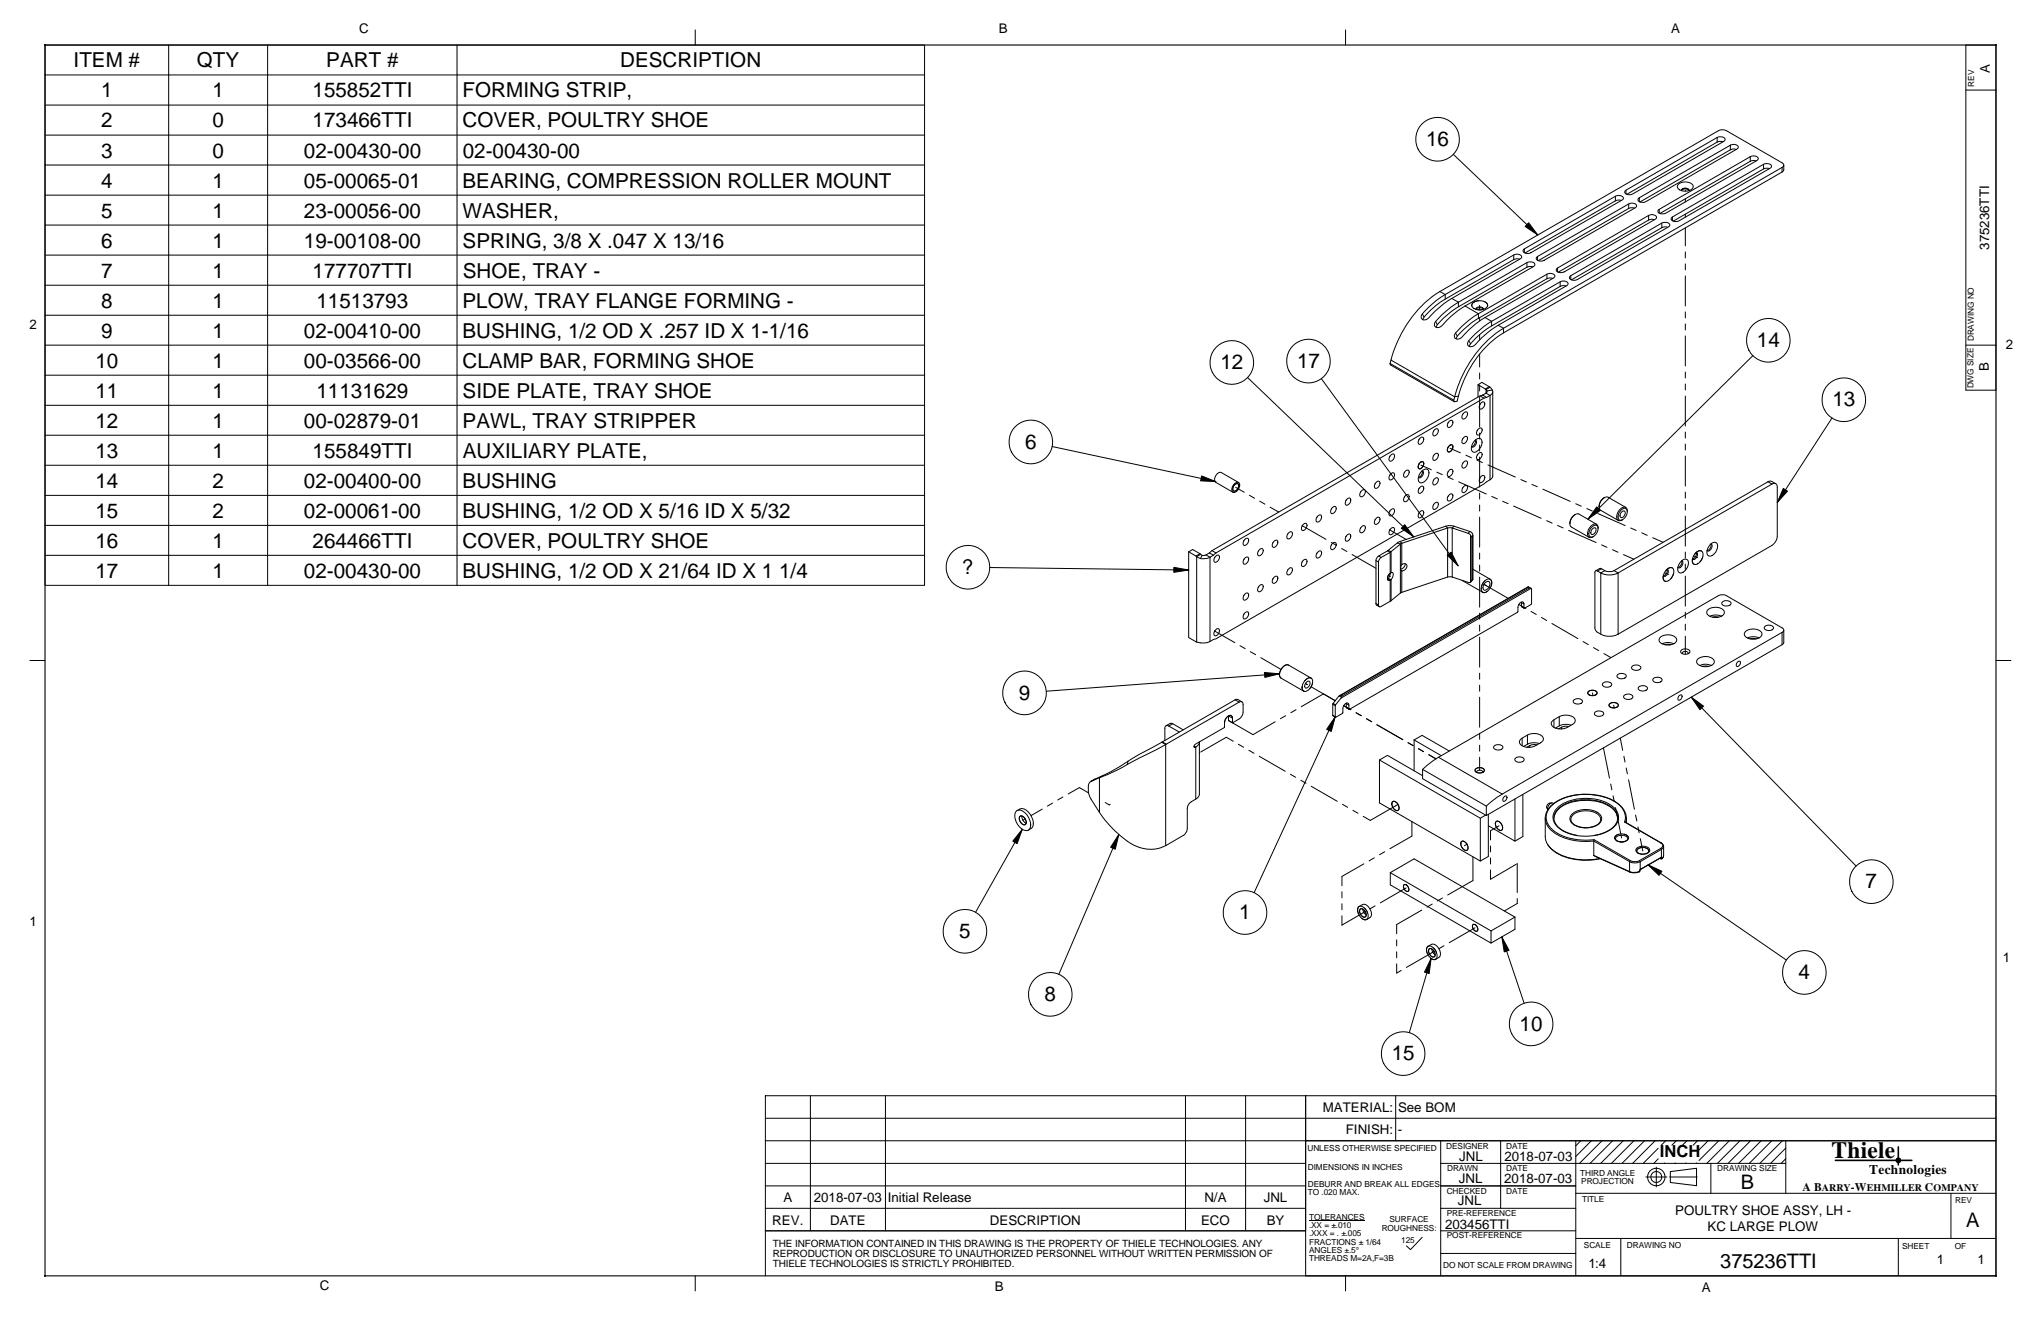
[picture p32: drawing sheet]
<svg xmlns="http://www.w3.org/2000/svg" width="432mm" height="279mm" viewBox="0 0 432 279" stroke-linecap="round" stroke-linejoin="round" font-family="sans-serif">
<defs><g id="words">
<text font-size="4.9" x="387.5" y="244.9">Thiele</text>
<g font-size="4.4">
<text x="15.6" y="14.3">ITEM #</text>
<text x="41.7" y="14.3">QTY</text>
<text x="69" y="14.3">PART #</text>
<text x="131.2" y="14.3">DESCRIPTION</text>
<text x="21.4" y="20.6">1</text>
<text x="44.9" y="20.6">1</text>
<text x="66.1" y="20.6">155852TTI</text>
<text x="97.9" y="20.6">FORMING STRIP,</text>
<text x="21.4" y="27">2</text>
<text x="44.9" y="27">0</text>
<text x="66.1" y="27">173466TTI</text>
<text x="97.9" y="27">COVER, POULTRY SHOE</text>
<text x="21.4" y="33.3">3</text>
<text x="44.9" y="33.3">0</text>
<text x="64.3" y="33.3">02-00430-00</text>
<text x="97.9" y="33.3">02-00430-00</text>
<text x="301.7" y="30.9">16</text>
<text x="21.4" y="39.7">4</text>
<text x="44.9" y="39.7">1</text>
<text x="64.3" y="39.7">05-00065-01</text>
<text x="97.9" y="39.7">BEARING, COMPRESSION ROLLER MOUNT</text>
<text x="21.4" y="46">5</text>
<text x="44.9" y="46">1</text>
<text x="64.3" y="46">23-00056-00</text>
<text x="97.9" y="46">WASHER,</text>
<text x="21.4" y="52.4">6</text>
<text x="44.9" y="52.4">1</text>
<text x="64.3" y="52.4">19-00108-00</text>
<text x="97.9" y="52.4">SPRING, 3/8 X .047 X 13/16</text>
<text x="21.4" y="58.7">7</text>
<text x="44.9" y="58.7">1</text>
<text x="66.1" y="58.7">177707TTI</text>
<text x="97.9" y="58.7">SHOE, TRAY -</text>
<text x="21.4" y="65.1">8</text>
<text x="44.9" y="65.1">1</text>
<text x="66.9" y="65.1">11513793</text>
<text x="97.9" y="65.1">PLOW, TRAY FLANGE FORMING -</text>
<text x="21.4" y="71.4">9</text>
<text x="44.9" y="71.4">1</text>
<text x="64.3" y="71.4">02-00410-00</text>
<text x="97.9" y="71.4">BUSHING, 1/2 OD X .257 ID X 1-1/16</text>
<text x="20.2" y="77.8">10</text>
<text x="44.9" y="77.8">1</text>
<text x="64.3" y="77.8">00-03566-00</text>
<text x="97.9" y="77.8">CLAMP BAR, FORMING SHOE</text>
<text x="274.4" y="77.8">17</text>
<text x="371.7" y="73.4">14</text>
<text x="258.2" y="78.1">12</text>
<text x="20.2" y="84.1">11</text>
<text x="44.9" y="84.1">1</text>
<text x="66.9" y="84.1">11131629</text>
<text x="97.9" y="84.1">SIDE PLATE, TRAY SHOE</text>
<text x="387.7" y="86">13</text>
<text x="20.2" y="90.5">12</text>
<text x="44.9" y="90.5">1</text>
<text x="64.3" y="90.5">00-02879-01</text>
<text x="97.9" y="90.5">PAWL, TRAY STRIPPER</text>
<text x="216.9" y="94.9">6</text>
<text x="20.2" y="96.8">13</text>
<text x="44.9" y="96.8">1</text>
<text x="66.1" y="96.8">155849TTI</text>
<text x="97.9" y="96.8">AUXILIARY PLATE,</text>
<text x="20.2" y="103.2">14</text>
<text x="44.9" y="103.2">2</text>
<text x="64.3" y="103.2">02-00400-00</text>
<text x="97.9" y="103.2">BUSHING</text>
<text x="20.2" y="109.5">15</text>
<text x="44.9" y="109.5">2</text>
<text x="64.3" y="109.5">02-00061-00</text>
<text x="97.9" y="109.5">BUSHING, 1/2 OD X 5/16 ID X 5/32</text>
<text x="20.2" y="115.9">16</text>
<text x="44.9" y="115.9">1</text>
<text x="66.1" y="115.9">264466TTI</text>
<text x="97.9" y="115.9">COVER, POULTRY SHOE</text>
<text x="20.2" y="122.2">17</text>
<text x="44.9" y="122.2">1</text>
<text x="64.3" y="122.2">02-00430-00</text>
<text x="97.9" y="122.2">BUSHING, 1/2 OD X 21/64 ID X 1 1/4</text>
<text x="203.6" y="121.4">?</text>
<text x="215.5" y="148">9</text>
<text x="394.7" y="187.9">7</text>
<text x="262.2" y="194.4">1</text>
<text x="202.9" y="198.4">5</text>
<text x="380.5" y="207.1">4</text>
<text x="221" y="211.7">8</text>
<text x="321.5" y="218">10</text>
<text x="294.4" y="224.3">15</text>
</g>
<g font-size="4.2">
<text x="368.3" y="251.6">B</text>
<text x="415.9" y="259.5">A</text>
<text x="363.9" y="268.2">375236TTI</text>
</g>
<text font-size="3.5" x="351.2" y="244.8">INCH</text>
<g font-size="2.8">
<text x="76" y="6.9">C</text>
<text x="211.3" y="7">B</text>
<text x="353.6" y="6.9">A</text>
<text x="420.9" y="15.4" transform="rotate(-90 420.9 15.4)">A</text>
<text x="420.8" y="52.9" transform="rotate(-90 420.8 52.9)">375236TTI</text>
<text x="6.2" y="69.5">2</text>
<text x="424.4" y="73.8">2</text>
<text x="420.7" y="78.5" transform="rotate(-90 420.7 78.5)">B</text>
<text x="6.2" y="195.9">1</text>
<text x="423.8" y="203.6">1</text>
<text x="279.9" y="235.2">MATERIAL: See BOM</text>
<text x="284.7" y="239.9">FINISH: -</text>
<text x="308.7" y="245.6">JNL</text>
<text x="318.3" y="245.5">2018-07-03</text>
<text x="308.6" y="250.3">JNL</text>
<text x="318.2" y="250.3">2018-07-03</text>
<text x="395.5" y="248.3">Technologies</text>
<text x="165.7" y="254.2">A</text>
<text x="172.2" y="254.2">2018-07-03 Initial Release</text>
<text x="254.8" y="254.2">N/A</text>
<text x="267.4" y="254.2">JNL</text>
<text x="308.4" y="255">JNL</text>
<text x="354.4" y="257">POULTRY SHOE ASSY, LH -</text>
<text x="163.4" y="259">REV.</text>
<text x="175.6" y="259">DATE</text>
<text x="209.4" y="259">DESCRIPTION</text>
<text x="254.1" y="259">ECO</text>
<text x="268" y="259">BY</text>
<text x="305.7" y="259.9">203456TTI</text>
<text x="361.3" y="260.4">KC LARGE PLOW</text>
<text x="336" y="268.1">1:4</text>
<text x="409.8" y="267.4">1</text>
<text x="418.3" y="267.4">1</text>
<text x="67.7" y="272.9">C</text>
<text x="210.5" y="273">B</text>
<text x="360" y="273.3">A</text>
</g>
<g font-size="2.5">
<text x="381.3" y="251.9">A B</text>
<text x="391.6" y="251.9">-W</text>
<text x="407.2" y="251.9">C</text>
</g>
<g font-size="2.1">
<text x="385.5" y="251.9">ARRY</text>
<text x="395" y="251.9">EHMILLER</text>
<text x="409.1" y="251.9">OMPANY</text>
<text x="163.5" y="263.8">THE INFORMATION CONTAINED IN THIS DRAWING IS THE PROPERTY OF THIELE TECHNOLOGIES. ANY</text>
<text x="163.5" y="265.9">REPRODUCTION OR DISCLOSURE TO UNAUTHORIZED PERSONNEL WITHOUT WRITTEN PERMISSION OF</text>
<text x="163.5" y="268">THIELE TECHNOLOGIES IS STRICTLY PROHIBITED.</text>
</g>
<g font-size="1.8">
<text x="417.6" y="18.3" transform="rotate(-90 417.6 18.3)">REV</text>
<text x="417.6" y="72.2" transform="rotate(-90 417.6 72.2)">DRAWING NO</text>
<text x="417.5" y="82.2" transform="rotate(-90 417.5 82.2)">DWG SIZE</text>
<text x="276.6" y="243.4">UNLESS OTHERWISE SPECIFIED</text>
<text x="306" y="243">DESIGNER</text>
<text x="318.6" y="243">DATE</text>
<text x="276.7" y="247.5">DIMENSIONS IN INCHES</text>
<text x="276.7" y="251">DEBURR AND BREAK ALL EDGES</text>
<text x="306.2" y="247.6">DRAWN</text>
<text x="318.6" y="247.8">DATE</text>
<text x="334.3" y="248.7">THIRD ANGLE</text>
<text x="334.5" y="250.4">PROJECTION</text>
<text x="363.3" y="247.7">DRAWING SIZE</text>
<text x="276.7" y="252.8">TO .020 MAX.</text>
<text x="276.9" y="258">TOLERANCES</text>
<text x="306.1" y="252.5">CHECKED</text>
<text x="306.1" y="257.3">PRE-REFERENCE</text>
<text x="318.6" y="252.5">DATE</text>
<text x="334.7" y="254.2">TITLE</text>
<text x="413.6" y="254.4">REV</text>
<text x="276.9" y="263.3">FRACTIONS ± 1/64</text>
<text x="276.9" y="259.8">.XX = ±.010</text>
<text x="276.9" y="261.5">.XXX = . ±.005</text>
<text x="292.3" y="260.3">ROUGHNESS:</text>
<text x="294" y="258.5">SURFACE</text>
<text x="296.4" y="262.9">125</text>
<text x="306.1" y="261.9">POST-REFERENCE</text>
<text x="335.1" y="263.9">SCALE</text>
<text x="344.2" y="264">DRAWING NO</text>
<text x="276.9" y="265">ANGLES ±.5°</text>
<text x="276.9" y="266.8">THREADS M=2A,F=3B</text>
<text x="305.3" y="268.3">DO NOT SCALE FROM DRAWING</text>
<text x="402.4" y="264.2">SHEET</text>
<text x="413.5" y="264.2">OF</text>
</g>
</g></defs>
<g fill="none" stroke="#000" stroke-width=".21">
<path d="M9.5 9.5h.1M9.5 9.5l.1 .1M9.5 9.5v.1M9.5 9.5h186.1v114.3h-186.1zM9.5 15.9h186.1M9.6 9.5l-.2 .1M35.7 9.5v114.3M56.6 9.5v114.3M96.7 9.5v114.3M147.1 6.3v3.2M284.7 6.3v3.2M415.9 19h6.4"/>
<path d="M422.2 9.5l.2 .1M422.3 9.5v73h-6.4v-73h6.5M422.3 9.5l-.1 .1M9.5 22.2h186.1M9.5 28.6h186.1M9.5 34.9h186.1M307.5 32.6l17.8 17.1M355.2 38.9a2.24 2.24 0 0 1 3 .4 1.36 1.36 0 0 1-1.8 1.1l-1.1-.2a.71 .71 0 0 1-.4-.6 .71 .71 0 0 1 .3-.7zM363.3 29.1v1M363.3 30.1l-19.1 11M364.5 30l-.7-.1-.5 .2M366.1 30.7v1"/>
<path d="M366.1 31.7l-19.1 11M367.3 31.6l-.7-.1-.5 .2M370.3 33.1v1M370.3 34.1l-19.1 11M371.5 34h-.7l-.5 .1M373.1 34.8v.9M373.1 35.7l-19.1 11.1M374.4 35.7l-.7-.1-.6 .1M377 35.4a.51 .51 0 0 0 .4-.5 .51 .51 0 0 0-.4-.5l-11.7-6.8-.9-.2-.7 .2-59.1 34.1M377 35.4v1M377 35.4l-58.9 34M377 36.4l-58.9 34"/>
<path d="M377.4 34.9v1.1l-.4 .4M9.5 41.3h186.1M9.5 47.6h186.1M9.5 54h186.1M320.3 53.9v1M320.3 54.9l-14.5 8.4M321.5 54.8l-.7-.1-.5 .2M322.3 52.8l19.5-11.3a1.09 1.09 0 0 1 1.7 .5l-.3 .3-19.3 11.1a1.08 1.08 0 0 1-1.7-.4zM322.5 52.6v.8M323 55.5v1M323 56.5l-14.5 8.4M324.3 56.5l-.7-.1-.6 .1"/>
<path d="M325.1 54.4l19.5-11.3a1.08 1.08 0 0 1 1.6 .5l-.2 .3-19.3 11.2a1.08 1.08 0 0 1-1.7-.5zM325.3 54.3v.8M327.3 58v.9M327.3 58.9l-14.5 8.4M328.5 58.9l-.7-.1-.5 .1M329.3 56.8l19.5-11.2a1.08 1.08 0 0 1 1.7 .5l-.3 .3-19.3 11.1a1.09 1.09 0 0 1-1.7-.5zM329.5 56.7v.8M330.1 59.6v1M332.1 58.5l19.5-11.3a1.09 1.09 0 0 1 1.7 .5l-.3 .3-19.3 11.1a1.08 1.08 0 0 1-1.7-.5zM332.3 58.3v.8M341.8 41.5v1M341.8 42.5l-19.2 11"/>
<path d="M343 42.4l-.7-.1-.5 .2M343.8 40.4l19.5-11.3a1.39 1.39 0 0 1 1.7 .3l-.3 .5-19.3 11.1a1.1 1.1 0 0 1-1.7-.5zM344 40.2v.8M344.6 44.1l-19.2 11M344.6 43.1v1M345.8 44l-.7-.1-.5 .2M346.6 42l19.5-11.3a1.08 1.08 0 0 1 1.6 .5l-.2 .3-19.3 11.2a1.39 1.39 0 0 1-1.7-.3zM346.8 41.8v.9M348.8 45.6v.9M348.8 46.5l-19.1 11.1M350 46.5l-.7-.1-.5 .1M350.8 44.4l19.5-11.3a1.1 1.1 0 0 1 1.7 .5l-.3 .4-19.3 11.1a1.39 1.39 0 0 1-1.6-.3z"/>
<path d="M351 44.3v.8M351.6 47.2v1M351.6 48.2l-19.1 11M352.8 48.1l-.7-.1-.5 .2M353.7 46l19.4-11.2a1.39 1.39 0 0 1 1.7 .2l-.3 .6-19.3 11.1a1.1 1.1 0 0 1-1.7-.5zM353.8 45.9v.8M355.7 40.3a1.05 1.05 0 0 1 1.6 0M355.8 40l-.1 .3a.9 .9 0 0 1 .8-.5 .9 .9 0 0 1 .9 .5 .92 .92 0 0 0-1.6-.3zM356.6 40.3v.1M356.6 42.1v.6M356.6 45.3v.6M356.6 48.2v3.8"/>
<path d="M356.6 53.3v1.2M356.6 55.8v1.3M356.6 58.4v6.3M9.5 73h186.1M9.5 60.3h186.1M9.5 66.7h186.1M9.5 79.4h186.1M263.9 79.9l35.2 33.7M294.1 76.9l.1 .3 13.4 7.7M294.1 76.9l13.5 7.7M294.3 76.2l-.2 .7M300.9 66.4l.4 .7-.2 .5"/>
<path d="M303.7 68l.4 .7-.2 .5M304.6 61.7a24.3 24.3 0 0 0-10.3 14.5l13.4 7.7a24.7 24.7 0 0 1 10.4-14.5M304.6 61.7l1.2 .6M305.8 62.3v1a17.3 17.3 0 0 0-4.5 3.8M305.8 62.3l14.5-8.4a1.08 1.08 0 0 1 1.6 .5l-.3 .3-14.5 8.4M305.8 62.3a16.4 16.4 0 0 0-5.1 4.6 .75 .75 0 0 0 .4 .8 .75 .75 0 0 0 .9-.2l.3-.3a20 20 0 0 1 4.8-4.1M307.1 63.1l1.4 .8M307.9 70.4l.4 .7-.2 .6M308.5 63.9v1a18.5 18.5 0 0 0-4.4 3.8M308.5 63.9l14.5-8.4a1.06 1.06 0 0 1 1.7 .5l-.3 .4-14.5 8.3M308.5 63.9a17.7 17.7 0 0 0-5 4.4v.5a.9 .9 0 0 0 .8 .5 .9 .9 0 0 0 .8-.5 19.1 19.1 0 0 1 4.8-4.1M309.9 64.7l2.9 1.7"/>
<path d="M310.7 72.1l.4 .6-.2 .6M311.7 64a2.3 2.3 0 0 1 3 .4 1.36 1.36 0 0 1-1.8 1.1l-1.1-.2a.7 .7 0 0 1-.4-.6 .7 .7 0 0 1 .3-.7zM312.2 65.4a.91 .91 0 0 1 .8-.5 .91 .91 0 0 1 .9 .5 1.08 1.08 0 0 0-1.6 0M312.4 65.4l1.2 .1M312.8 66.4v.9a17.7 17.7 0 0 0-4.5 3.8M312.8 66.4l14.5-8.4a1.08 1.08 0 0 1 1.7 .5l-.3 .3-14.5 8.4M312.8 66.4a16.2 16.2 0 0 0-5.1 4.6 .77 .77 0 0 0 .4 .7 .77 .77 0 0 0 .9-.2l.3-.2a20.1 20.1 0 0 1 4.9-4.1M312.9 63.6a1.19 1.19 0 0 0-1.5 1.1M313 64.6v1M313 67.2v.7M313 70.8v1.1M313 74.9v2.7"/>
<path d="M313 78.9v1.3M314.1 63.8l.6 .5v.5M314.2 67.2l1.4 .8M315.6 68v.9a17.3 17.3 0 0 0-4.5 3.8M315.6 68l14.5-8.4a1.08 1.08 0 0 1 1.6 .5l-.2 .3-14.5 8.4M315.6 68a18.6 18.6 0 0 0-5.1 4.4 .75 .75 0 0 0 .3 .9 .75 .75 0 0 0 1-.1l.3-.3a19.3 19.3 0 0 1 4.9-4.1M317 68.8l1.1 .6M318.1 70.4a22.5 22.5 0 0 0-9.6 13.4l-.8 .1-.1 .7M318.1 69.4v1M330.1 60.6l-14.5 8.3M331.3 60.5l-.7-.1-.5 .2M356.6 66v1.2"/>
<path d="M356.6 68.5v1.3M356.6 71.1v6.3M356.6 78.7v1.2M370.8 75.2l-34.9 34.6M415.9 73h6.4M9.5 85.7h186.1M9.5 92.1h186.1M9.5 98.4h186.1M222.6 94.4l34.6 7.5M279.5 80.1l29 39.6M294 96.5v.1M294.2 96.3l.6-.3a.92 .92 0 0 1 .1 1 .92 .92 0 0 1-.9 .5l-.1-.5z"/>
<path d="M297.1 99.9v.1M297.4 99.6l.3-.2 .3 .1a1.02 1.02 0 0 1-.9 1.4l-.2-.5zM300.2 92.9v.1M300.2 98.1v.1M300.4 92.7a.46 .46 0 0 1 .8 0 1.05 1.05 0 0 1-1 1.3l-.2-.5zM300.4 97.9a.46 .46 0 0 1 .8 0 1.05 1.05 0 0 1-1 1.2l-.2-.5zM300.4 97.9l.6-.3a.94 .94 0 0 1 0 1 .94 .94 0 0 1-.8 .5l-.2-.5zM300.6 98.4l2.2 1M300.8 99.7l.3-.3a.77 .77 0 0 1 1-.1 .77 .77 0 0 1 .2 1.1 2.02 2.02 0 0 1-1.8 1.7 1.39 1.39 0 0 1 0-2.1zM300.9 99.5a.88 .88 0 0 1 .1 1.1 .88 .88 0 0 1-.9 .4 1.21 1.21 0 0 0 .8-1.4M303.3 91.1v.1M303.3 96.3v.1"/>
<path d="M303.5 90.9l.3-.2a.52 .52 0 0 1 .5 .3 .52 .52 0 0 1-.1 .6l-.2 .2a.49 .49 0 0 1-.7 .4 .49 .49 0 0 1-.1-.8zM303.5 96.1l.3-.2a.52 .52 0 0 1 .5 .3 .52 .52 0 0 1-.1 .6l-.2 .2a.5 .5 0 0 1-.7 .4 .5 .5 0 0 1-.1-.8zM304 99.9l1.1 .5M306.4 89.4l-.1 .1M306.4 94.6h-.1M306.4 99.7l-.1 .1M306.6 89.2l.3-.3a.51 .51 0 0 1 .5 .3 .51 .51 0 0 1-.1 .6l-.2 .2a.5 .5 0 0 1-.7 .4 .5 .5 0 0 1-.1-.8zM306.6 99.5l.1-.1a.37 .37 0 0 1 .5-.1 .37 .37 0 0 1 .2 .4 .85 .85 0 0 1-1.1 .9v-.6zM306.6 94.3l.3-.2a.51 .51 0 0 1 .5 .3 .51 .51 0 0 1-.1 .6l-.2 .2a.5 .5 0 0 1-.7 .4 .5 .5 0 0 1-.1-.8zM306.6 94.3a.43 .43 0 0 1 .4-.2 .43 .43 0 0 1 .4 .2 1.01 1.01 0 0 1-1.1 1.2l-.1-.5zM306.8 94.8l2.2 1M308.5 83.8l-.2 1.1-.6 .1-.1-.4"/>
<path d="M309.5 98h-.1M309.5 87.6l-.1 .1M309.5 92.8l-.1 .1M309.6 87.4l.2-.2a.37 .37 0 0 1 .5-.1 .37 .37 0 0 1 .2 .4 .85 .85 0 0 1-1.1 1v-.7zM309.6 92.6l.2-.2a.41 .41 0 0 1 .6 0 .41 .41 0 0 1 .1 .5l-.3 .6a.49 .49 0 0 1-.7 .3 .49 .49 0 0 1-.1-.8zM309.6 97.7l.2-.1a.41 .41 0 0 1 .6 0 .41 .41 0 0 1 .1 .5l-.3 .5a.49 .49 0 0 1-.7 .4 .49 .49 0 0 1-.1-.8zM310.1 96.3l1.2 .5M312 93.2a.83 .83 0 0 1 1.1-.4 .83 .83 0 0 1 .4 1.1l-.1 .3a2.19 2.19 0 0 1-1.5 1.5 1.19 1.19 0 0 1-.3-1.9zM312.1 93.1a1.12 1.12 0 0 1-.8 1.4M312.1 93.1a.9 .9 0 0 1 .1 1 .9 .9 0 0 1-.9 .4M312.5 97.3l1.1 .5M312.6 91l-.1 .1"/>
<path d="M312.6 96.2l-.1 .1M312.7 81.4l.8-.5 1.6 .9M312.7 90.8l.2-.2a.41 .41 0 0 1 .6 0 .41 .41 0 0 1 0 .6l-.2 .5a.49 .49 0 0 1-.7 .3 .49 .49 0 0 1-.2-.8zM312.7 96l.2-.2a.41 .41 0 0 1 .6 0 .41 .41 0 0 1 0 .6l-.2 .4a.49 .49 0 0 1-.7 .4 .49 .49 0 0 1-.2-.8zM313 81.4v1.3M313 84v6.3M313 91.6v1.3M313 94.1v1.3M313 96.7v6.3M313.1 85.5v.1M313.3 85.3a.46 .46 0 0 1 .8-.1 1.05 1.05 0 0 1-1 1.3l-.2-.5zM313.7 83.6l-.6 .1"/>
<path d="M313.7 83.6l.8 .5M313.9 84.2l-56.6 32.7M313.9 84.2l-.8-.5-56.7 32.8M314.2 82.3l-1.5-.9v2.6M314.2 82.3l.2 .1M314.4 82.4v.8M314.4 82.4l.2 .3M314.4 83.2l-.7 .4M314.4 83.2l.8 .5M314.6 82.7v.2l-.2 .3M314.8 98.3l5.8 2.6M315.1 81.8l.1 .1"/>
<path d="M315.1 81.8l-.9 .5M315.2 81.9l-.8 .5M315.2 81.9l.5 .6M315.2 83.7v17.8M315.2 83.7l-1.3 .5M315.7 82.5a.83 .83 0 0 1-.5 1.2M315.7 82.5l-1.1 .2M315.8 82.8v18l-.6 .7M356.6 81.2v1.3M356.6 83.8v6.3M356.6 91.4v1.2M356.6 93.9v1.3"/>
<path d="M356.6 96.5v6.3M387.6 88.4l-11.6 17.9M9.5 104.8h186.1M9.5 111.1h186.1M9.5 117.5h186.1M251.5 116.7v18.2l1.7 .9M251.5 116.7l1.5 .9M251.5 116.7l.8-.5 1.6 .9M253 117.6l.2 .1M253.2 117.7l.8 .4M253.2 117.7v18.1M254 117.2l.3 .3"/>
<path d="M254 117.2l-.8 .5M254 117.2l-.1-.1-.9 .5M254.3 117.5l-.3 .6M255.1 117.4l-.8 .1M255.1 117.4l.9 .5M255.9 116.9l-.8 .5M255.9 116.9l.8 .5M256 117.9l-1 .3-1-.1M256 117.9v17.8M256.4 116.5l-.5 .4M256.4 116.5l.9 .4M257 117.9v.1"/>
<path d="M257.3 116.9l-1.3 1M257.3 117.6l.3-.2 .3 .1a1.02 1.02 0 0 1-.9 1.4l-.2-.5zM261.2 102.3a.62 .62 0 0 1 .8-.3 .62 .62 0 0 1 .3 .9 1.29 1.29 0 0 1-1.5 1.2l-.2-.7zM261.2 102.6l.6-.3a.98 .98 0 0 1 .1 1 .98 .98 0 0 1-.9 .6l-.2-.6zM261.4 103.1l1.8 1M262 102l-3.6-2.1a1.37 1.37 0 0 0-1.2 2.1l3.6 2.1M263.2 114.3l-.1 .1M263.2 118.3l-.1 .1M263.3 118.1l.4-.3a.52 .52 0 0 1 .5 .3 .52 .52 0 0 1-.1 .6l-.6 .6h-.3l-.2-.5zM263.3 114.1l.2-.2a.38 .38 0 0 1 .5 0 .38 .38 0 0 1 .2 .4 .86 .86 0 0 1-1.1 .9l-.1-.4zM264.3 104.8l1.1 .6M266.3 116.5l-.1 .1"/>
<path d="M266.4 116.3l.4-.3a.51 .51 0 0 1 .5 .4 .51 .51 0 0 1-.2 .5l-.1 .3a.5 .5 0 0 1-.7 .4 .5 .5 0 0 1-.2-.8zM266.5 106l1.1 .6M268.7 107.3l1.8 1M269.3 114.7v.1M269.5 114.5l.2-.2a.37 .37 0 0 1 .4 0 .37 .37 0 0 1 .2 .4 .85 .85 0 0 1-1.1 .9v-.6zM272.4 112.9v.1M272.6 112.7l.2-.1a.41 .41 0 0 1 .6 0 .41 .41 0 0 1 0 .5l-.2 .5a.49 .49 0 0 1-.7 .4 .49 .49 0 0 1-.2-.8zM275.5 111.2l5 2.9M275.5 118.8v.1M275.5 111.1v.2M275.7 118.6l.5-.3a.85 .85 0 0 1 .1 1 .85 .85 0 0 1-.9 .4l-.1-.4zM275.7 111l.5-.3a.85 .85 0 0 1 .1 1 .85 .85 0 0 1-.9 .4l-.1-.4z"/>
<path d="M278.6 117v.1M278.6 109.4v.1M278.8 109.2l.5-.3a.85 .85 0 0 1 .1 1 .85 .85 0 0 1-.9 .4l-.1-.4zM278.9 116.7l.3-.2 .3 .1a1.02 1.02 0 0 1-.9 1.4l-.2-.5zM281.6 114.7l1.1 .7M281.7 115.2l-.1 .1M281.7 107.6l-.1 .1M281.9 115l.1-.2a.38 .38 0 0 1 .5-.1 .38 .38 0 0 1 .2 .4l-.1 .6a.86 .86 0 0 1-.9 .5 .91 .91 0 0 1 .2-1.2zM281.9 107.4l.3-.3a.52 .52 0 0 1 .5 .4 .52 .52 0 0 1-.1 .5l-.2 .3a.5 .5 0 0 1-.7 .3 .5 .5 0 0 1-.1-.8zM283.8 116l1.1 .6M284.8 113.4l-.1 .1M284.8 105.8l-.1 .1"/>
<path d="M284.9 105.6l.2-.2a.37 .37 0 0 1 .5-.1 .37 .37 0 0 1 .2 .4l-.1 .6a.86 .86 0 0 1-.9 .5 .91 .91 0 0 1 .1-1.2zM284.9 113.2l.2-.1a.37 .37 0 0 1 .5-.1 .37 .37 0 0 1 .2 .4 .84 .84 0 0 1-1.1 .9l-.1-.4zM286 117.3l5.1 2.9M287.9 111.6l-.1 .1M287.9 104l-.1 .1M288 111.4a.46 .46 0 0 1 .8 0 1.05 1.05 0 0 1-.9 1.3l-.2-.5zM288 103.8l.2-.1a.41 .41 0 0 1 .6-.1 .41 .41 0 0 1 0 .6l-.2 .5a.5 .5 0 0 1-.7 .4 .5 .5 0 0 1-.2-.8zM291 102.2l-.1 .1M291 109.9h-.1M291.1 118.6v9M291.1 109.7a.46 .46 0 0 1 .8-.1l-.1 .7a.81 .81 0 0 1-.9 .6 .88 .88 0 0 1 .2-1.2zM291.1 102a.46 .46 0 0 1 .8 0 1.08 1.08 0 0 1-.9 1.3l-.2-.5z"/>
<path d="M291.5 117.7l.7 .2-.5 .6-.1 .4-.5-.3zM291.6 118.9v9.1M292.2 117.9l1.9-1.1v4.5M293.6 116.5l-1.9 1.1M293.7 116.4l.6 .3v4.4M293.7 116.4l-.1 .1M294 112.1l3.5 2M294 100.5h.1M294 108.1v.1M294 112.1h.1M294.2 107.9l.4-.3a.52 .52 0 0 1 .5 .4 .52 .52 0 0 1-.2 .5l-.1 .3a.5 .5 0 0 1-.7 .3 .5 .5 0 0 1-.2-.8zM294.2 100.3a.5 .5 0 0 1 .7-.2 1 1 0 0 1-.9 1.4 .88 .88 0 0 1 .2-1.2z"/>
<path d="M294.2 111.8l.6-.2a.92 .92 0 0 1 .1 .9 .92 .92 0 0 1-.9 .6l-.1-.5zM295.6 114.8l-1.9 1.6M295.6 114.8l.7 .3M295.6 114.8l.6-.3 .4 .4M296.3 115.1l-2.2 1.7-.5-.3M296.3 115.1v10.3M296.6 114.9l-.3 .2M296.6 119.4l-.1 .1a1.05 1.05 0 0 0 .1 1.3M296.6 114.9l9.7-3.2v10.3M296.6 119.4a.66 .66 0 0 1 1 .1 .66 .66 0 0 1-.3 1l-.7 .3M296.6 114.9v4.5M297.1 105.1v.1"/>
<path d="M297.3 119.2a1.11 1.11 0 0 1-.9 1.2M297.3 104.9l.6-.3a.85 .85 0 0 1 .1 1 .85 .85 0 0 1-1 .4l-.1-.4zM300.2 103.3v.1M300.2 108.5v.1M300.4 103.1a.46 .46 0 0 1 .8-.1 1.05 1.05 0 0 1-1 1.3l-.2-.5zM300.4 108.3a.46 .46 0 0 1 .8-.1 1.05 1.05 0 0 1-1 1.3l-.2-.5zM303.3 106.7v.1M303.3 101.5v.1M303.5 101.3l.3-.3a.52 .52 0 0 1 .5 .4 .52 .52 0 0 1-.1 .6l-.2 .2a.5 .5 0 0 1-.7 .4 .5 .5 0 0 1-.1-.8zM303.5 106.5l.3-.3a.52 .52 0 0 1 .5 .4 .52 .52 0 0 1-.1 .5l-.2 .3a.5 .5 0 0 1-.7 .4 .5 .5 0 0 1-.1-.8zM305.9 111.3l.4 .4h.9M305.9 111.3l-9.7 3.2"/>
<path d="M305.9 111.3l.8-.1 .9 .1M306.3 100.9l1.1 .5M306.4 104.9l-.1 .1M306.6 104.7l.1-.2a.37 .37 0 0 1 .5 0 .37 .37 0 0 1 .2 .4 .85 .85 0 0 1-1.1 .9v-.6zM307.2 111.7v10.3M307.2 111.7l3.4 1.1M307.6 111.3l-.4 .4M307.6 111.3l3.4 1.1M308.6 101.9l5.8 2.6M309.5 103.1l-.1 .1M309.6 102.9l.2-.1a.41 .41 0 0 1 .6 0 .41 .41 0 0 1 .1 .5l-.3 .5a.49 .49 0 0 1-.7 .4 .49 .49 0 0 1-.1-.8zM310.6 112.8l.5 .4"/>
<path d="M311 112.4l-.4 .4M311 112.4a.84 .84 0 0 1 .6 1M311.1 113.2v9.9M311.1 113.2l.3 .4M311.4 113.6v9.1l-.3 .4M311.6 113.4l-.2 .2M311.6 113.4v9.2l-.5 .5M311.6 113.2v9.4M313 104.3v1.3M313 106.8v1.3M313 109.4v6.3M313 117v1.3"/>
<path d="M313 119.5v1.3M313.1 101v.1M313.3 100.8l.4-.2a.52 .52 0 0 1 .5 .3 .52 .52 0 0 1-.2 .6l-.1 .2a.49 .49 0 0 1-.7 .4 .49 .49 0 0 1-.2-.8zM315.2 101.5l-1.3 .9-56.6 32.7-1.3 .6M315.6 105l1.2 .5M317.9 106l1.2 .5M320.2 107l5.9 2.6M321.8 101.4l1.1 .5M324.1 102.4l1.1 .6M326.4 103.5l5.8 2.5M327.2 110.1l1.2 .5M329.5 111.1l1.2 .6"/>
<path d="M331.9 112.2l5.8 2.5M332.1 110.8l.3 .7 3.8 2.1M332.1 110.8a1.94 1.94 0 0 1 2-2.1l3.7 2.2M333.2 108.8a2.17 2.17 0 0 0-1.1 2M333.4 106.6l1.1 .5M335.7 107.6l1.2 .5M336.6 111.6l.3-.2a.69 .69 0 0 1 .9-.3 .69 .69 0 0 1 .3 1 1.56 1.56 0 0 1-1.7 1.4l-.3-.6zM336.8 112l.6-.4a.85 .85 0 0 1 .2 .9 .85 .85 0 0 1-.8 .6l-.3-.4zM338 108.6l5.8 2.6M338.1 111.8a.73 .73 0 0 0-.3-.9 .73 .73 0 0 0-1 .2 1.94 1.94 0 0 0-.7 2.5l.5 .1 .5-.2M338.3 107.2l.3 .7 3.7 2.2M338.3 107.2v-.3a1.85 1.85 0 0 1 1.9-1.7l3.7 2.1"/>
<path d="M338.8 115.3l1.2 .5M339.4 105.3a2.17 2.17 0 0 0-1.1 1.9M341.1 116.3l1.2 .5M342.9 107.9l.7-.4a1 1 0 0 1 .4 1.7l-.5 .5a.69 .69 0 0 1-.9 .3 .69 .69 0 0 1-.3-1zM343 108.4l.6-.3a.83 .83 0 0 1 .1 .9 .83 .83 0 0 1-.8 .4l-.1-.5zM343.5 117.3l2.2 1M344.3 108.2a.8 .8 0 0 0-.6-1 .8 .8 0 0 0-.9 .5 1.66 1.66 0 0 0-.4 2.4l.9-.2M345 111.7l1.2 .5M347.3 112.7l1.2 .5M349.7 113.7l2.2 1M355.8 118.6a1.18 1.18 0 0 1-.8 1.4M355.8 118.6a.83 .83 0 0 1 1.2-.2 .83 .83 0 0 1 .1 1.2 1.82 1.82 0 0 1-1.8 1.5 1.67 1.67 0 0 1 .5-2.5z"/>
<path d="M355.8 118.6a.92 .92 0 0 1 .1 1 .92 .92 0 0 1-.9 .5M356.6 104.1v1.2M356.6 106.6v1.3M356.6 109.2v6.3M356.6 116.8v1.2M356.6 119.3v1.3M358 118.4a.75 .75 0 0 0 .6 1M358.3 117.6l.9 .3M358.9 116.8a1.13 1.13 0 0 1-.8 1.4M358.9 116.8a.83 .83 0 0 1 1.2-.2 .83 .83 0 0 1 .1 1.2 1.82 1.82 0 0 1-1.8 1.6 1.6 1.6 0 0 1 .2-2.3zM358.9 116.8a.9 .9 0 0 1 .1 1 .9 .9 0 0 1-.9 .5M360 116.6l-.6-.1-.9 .7"/>
<path d="M360.2 117.7l-.6 1.1M362 115.1a1.13 1.13 0 0 1-.9 1.3M362 115a.79 .79 0 0 1 .8-.3 .79 .79 0 0 1 .6 .6 2.03 2.03 0 0 1-1.9 2.3 1.6 1.6 0 0 1 .2-2.3zM362 115a.89 .89 0 0 1 0 1 .89 .89 0 0 1-.9 .5M374 101.9l-32.5 18.8M374 101.9l.9 .5M374 101.9l.7-.1 1 .5M374.9 102.4l-32.6 18.8-.8-.5M374.9 102.4a.68 .68 0 0 1 .8-.1 .68 .68 0 0 1 .3 .7v10.4l-.2 .9-.7 .9-32.8 18.9M6.3 139.7h3.2M209.4 120l42.1 .6M256 135.7a3.8 3.8 0 0 1-2.8 .1"/>
<path d="M257 133.5l4.2 2.4M257 133.5h.1M257.3 133.1l.3-.1h.3a1 1 0 0 1-.9 1.5l-.2-.6zM262.3 136.6l1.1 .6M263.2 125.9l-.1 .1M263.2 129.9l-.1 .1M263.3 125.7l.4-.3a.52 .52 0 0 1 .5 .4 .52 .52 0 0 1-.1 .5 .86 .86 0 0 1-.9 .6 .91 .91 0 0 1 .1-1.2zM263.3 129.7l.2-.2a.38 .38 0 0 1 .5-.1 .38 .38 0 0 1 .2 .4 .86 .86 0 0 1-1.1 1l-.1-.4zM264.5 137.8l1.1 .7M266.3 124.1l-.1 .1M266.4 123.9l.2-.2a.37 .37 0 0 1 .5 0 .37 .37 0 0 1 .2 .4 .85 .85 0 0 1-1.2 .9v-.6zM266.7 139.1l4.3 2.5"/>
<path d="M269.3 122.3v.1M269.5 122.1l.2-.1a.41 .41 0 0 1 .6 0 .41 .41 0 0 1 0 .5l-.2 .5a.5 .5 0 0 1-.7 .4 .5 .5 0 0 1-.2-.8zM272.4 120.5v.2M272.6 120.4a.46 .46 0 0 1 .8-.1 1.08 1.08 0 0 1-1 1.3l-.2-.5zM291.1 127.6l.1 .4 .6 .3M291.1 127.6l.5 .4M293.6 122.4l.5 .3M293.6 122.4h-.1M293.7 122.3l-.1 .1M293.7 122.3l.6 .3M293.7 121.7l.5 .3M294.1 127.2l-1.9 1.1a.35 .35 0 0 1-.4 0 .35 .35 0 0 1-.2-.3"/>
<path d="M294.1 121.3l-.4 .4-.2 .5 .1 .4 .5 .1M294.1 122.7v4.5M294.1 121.2l-.4 1.1M294.3 121.1a.33 .33 0 0 1 .4 .1 .33 .33 0 0 1 0 .4l-.4 1M294.3 122.6l-.2 .1M294.3 122.6v4.4M294.3 121.1l-.2 .2M294.3 127l-.2 .2M296.3 125.4l-2 1.6M296.4 120.6l.2 .2M296.6 125.3l-.3 .1M296.6 120.8v4.5"/>
<path d="M306.3 122l-9.7 3.3M306.3 122h.9M307.2 122l3.5 1.2 .4-.1M309.3 122.7l4.4 2.6M311.6 122.5l-.2 .2M311.6 120.4l3.7 2.1M313 122.1v6.3M313 129.7v1.3M313 132.2v1.3M313 134.8v6.3M314.1 122.9a.82 .82 0 0 1 1.1-.4 .82 .82 0 0 1 .4 1.1 1.97 1.97 0 0 1-1.8 1.7 1.36 1.36 0 0 1 0-2.1zM314.1 122.9l-.6 1"/>
<path d="M314.2 123.3a.57 .57 0 0 1 .8-.3 .57 .57 0 0 1 .1 .9 .81 .81 0 0 1-.4 .8 .81 .81 0 0 1-.9-.2l.1-.7zM314.5 123.9l-.6-.3 5.2 3M314.7 125.1h-.1a.77 .77 0 0 1-1.1 0M315.3 122.5l.3 .5-.2 1M321.3 127.8l1.5 .9M321.9 127.3v.1M321.9 128.2l.6 .5M321.9 128.2l.5 .4M321.9 127.4v.8M321.9 127.4l.5 .3M322.4 127.7v.9M322.4 127.7l-.3-.4-.6 .4a2.08 2.08 0 0 0-.4 1.6l-35.6 20.7-.1-.1"/>
<path d="M323.2 124.2l.3 .2M323.3 124.1l-39.9 23.1M323.9 124.4l-.6-.3-39.6 23M323.9 129.3l1.1 .7M323.9 124.4h-.4l-39.6 22.8-.1 .3M323.9 124.4l.1 3.3-1.4 .9h-.2M323.9 124.4l-40.2 23.3M326.1 130.6l1.1 .6M328.3 131.9l5.5 3.2M334.9 135.7l1.1 .6M337.1 137l1.1 .6M338 120.8a.34 .34 0 0 0-.4-.1 .34 .34 0 0 0-.2 .4v11.8l.5 .8 .8 .4"/>
<path d="M338.7 121.2a4 4 0 0 0 3.6 0v12.9a4 4 0 0 1-3.6 0zM338.8 120.3l.7 .4M338.8 120.3l-.8 .5M338.8 120.3l-.4-.1-.8 .5M339.3 138.2l1.5 .9M339.5 120.7l1 .2 1-.2M339.5 120.7l-.8 .5-.7-.4M351.4 134.7a2.6 2.6 0 0 1 3.2 .3 1.03 1.03 0 0 1-1.1 1.4 2.26 2.26 0 0 1-2.5-.9v-.4zM351.6 136.2l1.4-.3 1.1 .3M351.9 121.9v.1a.75 .75 0 0 0 .5 .9M352.1 121.1l.9 .4M352.2 136.4h1.3"/>
<path d="M352.7 120.4a1.1 1.1 0 0 1-.8 1.4M352.7 120.4a.82 .82 0 0 1 1.2-.2 .82 .82 0 0 1 .2 1.1 1.78 1.78 0 0 1-1.9 1.6 1.65 1.65 0 0 1 .5-2.5zM352.7 120.4a.91 .91 0 0 1 .1 1 .91 .91 0 0 1-.9 .4M353.8 120.1l-.3-.1-.5 .2-.6 .6M354.1 121.3l-.6 1.1M355.7 137.5l.5-.2a.8 .8 0 0 1 .9 0 .8 .8 0 0 1 .3 .8 1.21 1.21 0 0 1-1.8-.3zM355.9 138.3a.62 .62 0 0 1 .6-.5 .62 .62 0 0 1 .6 .5M356.6 121.9v6.3M356.6 129.5v1.2M356.6 132v1.3M356.6 134.6v3.8M359.1 139.5a2.38 2.38 0 0 1 3.6 .3 1.62 1.62 0 0 1-2 1.2 1.33 1.33 0 0 1-1.7-1.3z"/>
<path d="M361.3 129a2.57 2.57 0 0 1 3.4 .2 1.05 1.05 0 0 1-1.1 1.3 1.99 1.99 0 0 1-2.5-1zM361.7 130.3l1.4-.2 1.1 .2M362.3 130.5l.5-.1 .8 .1M364.4 127.3l.5-.2a.79 .79 0 0 1 .9 0 .79 .79 0 0 1 .3 .8 1.19 1.19 0 0 1-1.8-.3zM367.6 140l.2-.1 .4 .1-.1 .6a.45 .45 0 0 1-.8 .2v-.4zM369.2 133.6a2.57 2.57 0 0 1 3.5 .2 1.05 1.05 0 0 1-1.1 1.3 2 2 0 0 1-2.6-1zM369.7 134.9l1.4-.2 1 .2M370.2 135.1l.6-.1 .8 .1M373.4 132.5l.5-.3a.78 .78 0 0 1 .9 0 .78 .78 0 0 1 .3 .9 1.2 1.2 0 0 1-1.9-.3zM377 133.8a.5 .5 0 0 0 .4-.5 .5 .5 0 0 0-.4-.5l-11.8-6.8-.8-.2-.7 .1-59.4 34.3M377 133.8l-59.2 34.2M377 133.8v2.6"/>
<path d="M377 136.4l-62.5 36.1M377.4 133.3v2.6l-.4 .5M422.3 139.7h3.1M245.8 157l-7.2 4M245.8 157l.8 .5M245.9 156.9l.8 .5-.1 .1M245.9 156.9l-.1 .1M246.6 157.5l-8.1 4.2M246.6 157.5v21.4M247.3 153.6l2.2 1.2M247.3 153.6l-.2-.1a.47 .47 0 0 0-.5 .1 .47 .47 0 0 0-.2 .5v2.5M248.1 153.1l2.2 1.3"/>
<path d="M248.1 153.1l-.8 .5M248.1 153.1l-.5-.1-.9 .5M252.6 157.9l.3 .2M252.6 157.8l.4 .2a1.26 1.26 0 0 0 .7-1.1v11.1a1.27 1.27 0 0 1-.7 1M253.8 159.2h-.1M259.9 152.4v-1l.9 .5a.61 .61 0 0 0-.6-.6 .61 .61 0 0 0-.7 .4l-.3 .6-.1 .6M259.9 152.4l.9 .5M259.9 152.4l5.2 3 4.7-2.7M260.9 156.8l-1.5-.9-5.4 3.1M261.3 148l.5-.1 .9 .5M261.3 148l-15.4 8.9M261.3 148l.8 .5"/>
<path d="M262 157.4l1.1 .7M262.1 148.5l-15.4 8.9M262.1 148.5l.5-.1 .4 .4-.1 2.3-.6 .9-1.5 .9v-1a.61 .61 0 0 0-.6-.6 .61 .61 0 0 0-.7 .4l-.1 .3a2.71 2.71 0 0 0-.3 1.9l-6.4 3.7-.1 .4h.4v11l-1.1 .7-.6 .8-.2 5.3-.6 .8-3.9 2.3M264.2 158.7l1.1 .6M266.4 160l5.5 3.1M270.7 142.5l-49.3 3.7M271 143.4l4.8 2.8M272 151.4l-1.1 .6M272.6 140.7l4.8 2.7M272.6 140.7a1.72 1.72 0 0 0-1.9 1.7v.6l.3 .4M272.6 140.7a1.85 1.85 0 0 0-1.9 2.2l.3 .5M274.2 150.1l-1.1 .6"/>
<path d="M275.5 145.2v.7l.5 .3M276.2 144.6l.4 .2M276.2 143.8a.81 .81 0 0 1 1.1-.4 .81 .81 0 0 1 .4 1.1 2.03 2.03 0 0 1-1.8 1.7 1.37 1.37 0 0 1 0-2.1zM276.3 144.4a.48 .48 0 0 1 .7-.3 .48 .48 0 0 1 .1 .7 .67 .67 0 0 1-1 .5zM277.3 143.4a1.36 1.36 0 0 0-1.3 .7M277.4 145.3l5.1 2.9-2.5-1.4-4.7 2.7M277.6 144.5l-.5 1.2M282 151.3l.5 .3M282 148.9v2.4M282 151.3l.5 .4M282 148.8l.6 .3M282 148.8v.1l.5 .4"/>
<path d="M282.5 151.6l-17.2 37.2M282.5 149.3v2.3M282.6 149.1l-.1 .2M283.3 147.2l-1.3 1.6M283.3 147.2l.5 .3M283.7 147.1l-.4 .1M283.7 147.1l.2 .1M283.7 147.7l-1.1 1.4M283.8 147.5l-.1 .2M284.3 149.2l1.5 .9M284.8 149.6l.6 .4M284.8 148.8l.6 .3"/>
<path d="M284.8 148.7v.9M284.8 149.6l.6 .3M285.4 149.1v.8M285.4 149.1l-.2-.3a.97 .97 0 0 0-1.1 1.1l-.1 1-1.4 .8-.1-.1M286.9 150.7l1.1 .7M289.1 152l1.1 .7M291.3 153.3l5.5 3.1M297.9 157.1l1.1 .6M299.2 156.5v6.5M299.2 156.5l5.7 3.3M299.2 156.5l1.7-1 5.7 3.4M300.1 158.3l1.1 .7"/>
<path d="M302.3 159.6l1.5 .9M313 142.4v1.3M313 144.9v1.3M313 147.5v6.3M313 155.1v1.3M313 157.6v1.3M316.2 157.7a1.25 1.25 0 0 1 1.8 .3 1.12 1.12 0 0 1-1 .6 1.12 1.12 0 0 1-1-.5zM321.8 156.3l.2-.2a3.6 3.6 0 0 1 3.6-.8 .92 .92 0 0 1 .9 .8 .92 .92 0 0 1-.6 1 3.5 3.5 0 0 1-3.9 .6 .82 .82 0 0 1-.2-1.4zM322 156.1v1.6M323.2 157.4l-.9 .5M323.2 155.5v1.9l1.1-.3 1.3 .2M323.6 157.7v.4"/>
<path d="M323.6 157.7l-.6 .4M325.1 157.6l-.9-.1-.6 .2M328.5 152.4l.3-.2a3.6 3.6 0 0 1 3.9-.6 .87 .87 0 0 1 .6 .8 .87 .87 0 0 1-.6 .8 3.6 3.6 0 0 1-3.9 .7 .82 .82 0 0 1-.3-1.5zM328.8 152.2v1.7M329.9 153.5l-.8 .5M329.9 151.6v1.9l1.2-.3 1.3 .2M330.4 153.8v.4M330.4 153.8l-.6 .4M331.9 153.7l-.6-.1-.9 .2M333 148a1.14 1.14 0 0 1 1.8 .4 1.17 1.17 0 0 1-2-.1zM336 146.3a1.26 1.26 0 0 1 1.9 .2 1.09 1.09 0 0 1-1 .6 1.09 1.09 0 0 1-1-.6zM336.1 146.2a1.14 1.14 0 0 1 1.8 .5 1.17 1.17 0 0 1-2-.2z"/>
<path d="M336.9 146.6l.1 .5M337.5 150.6l.5-.2a.79 .79 0 0 1 .8 0 .79 .79 0 0 1 .4 .8 1.21 1.21 0 0 1-1.9-.3zM339 144.6l.7-.4a.79 .79 0 0 1 .8 0 .79 .79 0 0 1 .4 .9 1.24 1.24 0 0 1-1.9-.3zM339.2 158.2l1.3 6.4M340.6 148.8l.5-.2a.79 .79 0 0 1 .8 0 .79 .79 0 0 1 .4 .8 1.19 1.19 0 0 1-1.9-.3zM340.6 148.8a1.2 1.2 0 0 1 1.8 .3 1.09 1.09 0 0 1-1 .6 1.09 1.09 0 0 1-1-.6zM341.4 149.2l.1 .5M342.3 142.7l.5-.2a.79 .79 0 0 1 .8 0 .79 .79 0 0 1 .4 .8 1.22 1.22 0 0 1-1.9-.3zM342.8 156.1l.5 2.6M343.6 160l.2 1.2M343.7 147a1.1 1.1 0 0 1 1.7 .5 1.17 1.17 0 0 1-1.9-.2zM345.4 140.9a1.25 1.25 0 0 1 1.8 .3 1.12 1.12 0 0 1-1 .6 1.12 1.12 0 0 1-1-.6z"/>
<path d="M346.6 145.4a1.27 1.27 0 0 1 2 .1 1.1 1.1 0 0 1-1 .7 1.1 1.1 0 0 1-1-.6zM349.8 143.5a1.3 1.3 0 0 1 1.8 .2 1.1 1.1 0 0 1-.9 .7 1.1 1.1 0 0 1-1-.6zM355.2 147.2l.4-.2a.59 .59 0 0 1 .1 .7 .59 .59 0 0 1-.7 .3v-.4zM357.8 147.4l34.9 35.8M359.6 140.8l1.4-.3 1.1 .3M360.2 140.9h1.3M215 171.6a1.96 1.96 0 0 1 2.6 1.2 2.01 2.01 0 0 1-.1 2.8 2.7 2.7 0 0 1-2.7-2.2l-.1-.5a1.53 1.53 0 0 1 .3-1.3zM215.2 171.4a1.74 1.74 0 0 1 2.7 .8 2.22 2.22 0 0 1 .2 3l-.5 .4M215.8 172.6a1.15 1.15 0 0 1 1.1 .6 1.15 1.15 0 0 1-.1 1.2 1.24 1.24 0 0 1-1-1.8zM216.2 172.6l.3 1 .6 .5M216.3 175.4l-9.9 17.6M216.9 173.2l-.5 .3"/>
<path d="M220.5 171.1l-2.4 1.4M222.7 169.9l-1.1 .6M224.9 168.6l-1.1 .6M230.3 167.7l-1.9-1.1-2.4 1.3M231.7 164.8h-.1M231.7 164.8l-1 .5M232.6 164.5l-1.9 .8-.3 .4a4.1 4.1 0 0 0 .4 3.3l1.8 2.8M232.6 171.8a21.1 21.1 0 0 0 8.1 7.3 7.1 7.1 0 0 0 5.9-.2M232.6 164.5v7.3M233.4 164l-1.7 .8M233.4 164l-.8 .5M233.8 169.7l.9 .5 .2-.1"/>
<path d="M236.7 176.5l-12.7 29.6M238.5 161.7l-2.8 1.5-3.1 1.3M238.6 161l-2.4 1.5-2.8 1.5M238.6 161l-.1 .7M273 163.8l1.1 .6M275.2 165l1.1 .7M277.4 166.3l5.5 3.2M284 170.1l1.1 .7M286.2 171.4l1.1 .6M291.8 160.7l21.4 12.4 1.1-.7M291.8 160.7l1.7-.9 7.5 4.3M291.8 160.7v9.1l21.4 12.3v-9"/>
<path d="M294.6 169.6a1.12 1.12 0 0 1 1.4 1.3 .56 .56 0 0 1-.5 .6 .56 .56 0 0 1-.6-.4l-.4-.8zM295.8 170.1l-5.9 3.4-1.5-.8M298.7 173.8v3l-4.7 2.7M301 162.7v2l13.5 7.8M301 162.7l1.6-1.4 1.7-1.1 13.5 7.8M301 162.7l13.5 7.8M309.2 178a1.12 1.12 0 0 1 1.4 1.3 .55 .55 0 0 1-.5 .6 .55 .55 0 0 1-.6-.4l-.4-.8zM310.4 178.6l-.6 .3M312.1 162.7a1.24 1.24 0 0 1 1.9 .2 1.09 1.09 0 0 1-1 .6 1.09 1.09 0 0 1-.9-.6zM312.3 162.6a1.26 1.26 0 0 1 1.7 .3 1.08 1.08 0 0 1-.9 .6 1.08 1.08 0 0 1-1-.6zM312.4 163.4a.61 .61 0 0 1 .6-.5 .61 .61 0 0 1 .6 .5M313 160.2v2.7"/>
<path d="M314.5 170.5v2M314.9 172.2v8.9l-1.7 1M315.3 178.9v1.3M316.5 173.8a1.05 1.05 0 0 1 1.4 1v.5l-.3 .3a1.36 1.36 0 0 1-1.1-1.8zM316.5 173.8a1.12 1.12 0 0 1 1.4 1.3v.2a.57 .57 0 0 1-.6 .4 .57 .57 0 0 1-.5-.4l-.4-.8zM317.1 174.7l-1.8 1v2M317.8 168l-1.7 1.1-1.6 1.4M318.2 168.5l.5-.1a.75 .75 0 0 1-.6 1.1l-.2-.3zM320.5 169v8.9l-5.6-3.3M320.5 160.5a1.27 1.27 0 0 1 2 .1 1.1 1.1 0 0 1-1 .6 1.1 1.1 0 0 1-1-.6zM322.2 168v8.9l-1.7 1M326.9 173v3.9a4.5 4.5 0 0 0 3.2 3.9 13.8 13.8 0 0 0 8.3 .8"/>
<path d="M327.5 178.7a8.9 8.9 0 0 0 6.7 3.2h2.1l2.2-.3M327.5 171.2a3.3 3.3 0 0 0 .9 4.6 12.3 12.3 0 0 0 8.8 2.1v3.1M327.5 171.2a9.8 9.8 0 0 1 8.2-3.2 9.4 9.4 0 0 1 7.8 3.2M328.3 169.8a.9 .9 0 0 0-1 .5 .9 .9 0 0 0 .1 1 1.25 1.25 0 0 1 1.1-1.5l.2 .2M329 174.1a6 6 0 0 0 4.6 2.6M329 174.1a2.5 2.5 0 0 1 .8-3.2 9.9 9.9 0 0 1 11.3 0 2.57 2.57 0 0 1 .8 3.4M329.7 170.6a10.2 10.2 0 0 1 11.5 0 2.77 2.77 0 0 1-.3 4.8 10.3 10.3 0 0 1-11.3-.4 2.68 2.68 0 0 1 .1-4.4zM332.6 172.2a4.8 4.8 0 0 1 5.9 .1 1.46 1.46 0 0 1-.8 2.3 4.9 4.9 0 0 1-5.2-.6 1.25 1.25 0 0 1 .1-1.8zM332.7 172.5a4.4 4.4 0 0 1 5.6 0l.2 .3a1.15 1.15 0 0 1-.5 1.6 4.6 4.6 0 0 1-5.4-.4 1.14 1.14 0 0 1 .1-1.5zM337.2 177.6l7.7 4.4M337.2 177.6v.3l7.6 4.3v2.1M338.7 173.3h.1"/>
<path d="M340.8 165.8l.2 1.3M341.3 168.3l.2 1.3M341.8 176.8a1.9 1.9 0 0 1 2.7 .3 1.34 1.34 0 0 1-1.8 1l-.7-.3a.62 .62 0 0 1-.2-1zM341.8 177.4h.1M341.8 170.8l1.3 6.4M341.9 174.2a6.4 6.4 0 0 1-4.6 2.5M342.1 176.9a1.54 1.54 0 0 1 2.3 .5 1.58 1.58 0 0 1-2.6 0zM342.2 173.1a3.7 3.7 0 0 0-2.5-3 10.7 10.7 0 0 0-9.3 .5 3.5 3.5 0 0 0-1.7 2.5M342.3 176.5l-.2 .1a.69 .69 0 0 0-.5 .8M343.5 171.3l.2 .2a3.1 3.1 0 0 1 .2 2.4M343.6 176.4l.5 .2 .4 .4M343.7 173.9a3.7 3.7 0 0 0-2.1-4.4 12.6 12.6 0 0 0-12.9 .5 3.3 3.3 0 0 0-.4 5.4 12 12 0 0 0 8.9 2.2"/>
<path d="M343.7 173.9l7.8 4.4M343.7 173.9l7.7 4.4M343.9 177.9l-1.3 .1M344 162.4l.3 1.3M344.1 173v1M344.6 164.9l1.2 6.3M346 172.4l.3 1.3M346.3 180h.1M346.4 179.3a1.94 1.94 0 0 1 2.6 .4 .93 .93 0 0 1-1 .9h-1.2a.75 .75 0 0 1-.6-.5 .75 .75 0 0 1 .2-.8zM346.5 174.9l.3 1.2M346.6 179.5a1.53 1.53 0 0 1 2.2 .5 1.57 1.57 0 0 1-2.5 0zM347 177.4l.6 2.6"/>
<path d="M351.4 178.3h.1M351.4 179.4l-4.5 2.6M351.4 178.3a.61 .61 0 0 1 .4 .6 .61 .61 0 0 1-.4 .5M351.4 179.4l.1 .3M351.5 178.3l.3 .3 .2 .4M351.5 179.7l-4.5 2.5M351.5 179.7v1.6M352 179v2l-.4 .5M352 179l-.5 .7M283.9 185.4v1.9M283.9 188.6v1.3M283.9 191.2v1.2"/>
<path d="M287.2 192.4l.2 .8M287.5 191.7a1.86 1.86 0 0 1 1.9 2.3 .7 .7 0 0 1-.5 .6 .7 .7 0 0 1-.7-.3 1.97 1.97 0 0 1-.7-2.6zM287.5 191.7l-.3 .7M287.5 191.7l.7-.4a1.88 1.88 0 0 1 1.9 2.3l-.3 .5-.7 .4M287.8 192.3a1.13 1.13 0 0 1 1.2 1.3 .43 .43 0 0 1-.2 .4 .43 .43 0 0 1-.5-.1l-.6-.9zM287.8 192.3a1.08 1.08 0 0 1 1 .5 1.08 1.08 0 0 1 0 1.2 1.17 1.17 0 0 1-1-1.7zM288.1 194.2l.1 .1a.74 .74 0 0 0 1.1 0M288.3 192.3l.3 .8 .4 .4M288.5 182.7l-4.6 2.7M288.7 192l.6 1.1M288.8 192.8l-4.9 2.9v-2M290.7 181.4l-1.1 .7"/>
<path d="M290.9 191.6l-1.1 .6M292.9 180.1l-1.1 .7M294.1 184.6l21.3 12.3M294.1 184.6v2.6l21.3 12.3v-2.6M294.1 184.6l5.1-2.9 21.3 12.3M295.5 195.6v1.9M295.5 198.8v1.2M297 187.2a.88 .88 0 0 1 .9 .3 .88 .88 0 0 1 .1 .9 .82 .82 0 0 1-.9-.2 .82 .82 0 0 1-.2-.9zM297 187.1a.9 .9 0 0 1 .9 .5 .9 .9 0 0 1 0 .9 .98 .98 0 0 1-.9-1.4zM297.5 187.8l-5.5 3.2M300.8 192.5l-5.3 3.1M303 191.2l-1.1 .7"/>
<path d="M305.2 189.9l-1.1 .7M311.6 195.6a.88 .88 0 0 1 .9 .4 .88 .88 0 0 1 0 .9 .96 .96 0 0 1-.9-1.3zM311.6 181.2v5l-5.3 3.1M311.6 195.6a.9 .9 0 0 1 .9 .4 .9 .9 0 0 1 0 1 .96 .96 0 0 1-.9-1.4zM312.1 196.2l-5.5 3.2M315.3 181.5v1.2M317.7 198.2l4.8 14M320.5 194l-5.1 2.9M320.5 194v2.6l-5.1 2.9M320.7 182.8l-5.4 3.2v-2M320.9 182.7l.1 6.1M321 190.1v1l-2.7 1.6"/>
<path d="M337.2 181l7.6 3.4M337.2 180.9l7.6 3.4M344.8 184.3v.1M344.9 182l.7 .2h.8l.5-.2M344.9 182l-.1 .2a2.17 2.17 0 0 0 2.2 0M346.3 180a1.45 1.45 0 0 1 2.4-.4l.1 .6M346.8 184.4l-1 .2-1-.2M346.8 184.3v.1M346.8 184.3l-1 .2-1-.2M346.8 184.3h.1M346.9 182l.1 .2M346.9 184.2l-.1 .2"/>
<path d="M346.9 184.2h.1M346.9 184.2l-.1 .1M347 182.2v1.8M347.1 183.9l-.2 .3M347.1 183.8v.1M347.1 183.8l-.3 .5M348.7 182.9l29.2 20.2M351.2 181.5l.2 .2M351.2 181.5h.1M351.3 181.5h.1M351.3 181.5l-4.2 2.4M351.3 181.5l.1 .2"/>
<path d="M351.3 181.5h.3M351.4 181.4l-.1 .1M351.4 181.4l-4.3 2.4M351.5 181.3l-.2 .2M351.5 181.3l.1 .2M351.5 181.3l-.1 .1M351.6 181.6l-.2 .1M351.6 181.5v.1M351.6 181.5h-.3M351.6 181.5h.1M351.9 181.1l-.3 .5M295.5 203.9v1.9l.9-.5"/>
<path d="M295.5 201.3v1.3M301.8 200.9l.2 .8M301.8 200.9v-.3a1.38 1.38 0 0 1 1-.9 1.88 1.88 0 0 1 1.9 2.4l-.3 .4-.7 .4M302.1 200.2a1.82 1.82 0 0 1 1.9 2v.3a.69 .69 0 0 1-.5 .5 .69 .69 0 0 1-.7-.3 1.94 1.94 0 0 1-.7-2.5zM302.3 200.7a1.09 1.09 0 0 1 1.1 .5 1.09 1.09 0 0 1 0 1.2 1.19 1.19 0 0 1-1.1-1.7zM302.7 202.7h.1a.74 .74 0 0 0 1 .1M302.8 202.7l-4.6 15.7M302.9 200.7l.3 .8 .4 .4M303.3 200.5l.6 1M303.4 201.2l-5.9 3.4M305.5 200l-1.1 .7M161.9 231.8h114.3v28.5h-114.3z"/>
<path d="M161.9 236.5h260.4M171.4 231.8v28.5M187.3 231.8v28.5M250.8 231.8v28.5M263.5 231.8v28.5M276.2 231.8h146.1v9.5h-146.1zM295.3 231.8v9.5M161.9 255.6h114.3M161.9 241.3h114.3v28.6h146.2M161.9 250.8h114.3M161.9 246.1h114.3M276.9 258.2h11.8"/>
<path d="M304.8 255.6h28.6M304.8 250.8h28.6M304.8 246.1h73M304.8 241.3v28.6M317.5 241.3v14.3M333.4 252.4h88.9M333.4 241.3v28.6M334.4 241.3l-1 1.1M336.7 241.3l-3.3 3.3M338.9 241.3l-4.7 4.8M341.2 241.3l-4.8 4.8M343.4 241.3l-4.8 4.8"/>
<path d="M345.7 241.3l-4.8 4.8M347.9 241.3l-4.7 4.8M348.2 248.9h4.5M350.2 241.3l-4.8 4.8M350.4 246.9v4.1M350.8 242.9l-3.2 3.2M350.8 245.1l-.9 1M352.2 246l-.1 .1M352.4 241.3l-.9 .9M353.2 248.9h5.9M353.4 247.8l5.5-.7v3.7l-5.5-.7zM354.4 246v.1"/>
<path d="M354.6 241.3l-.9 .9M356.7 246l-.1 .1M356.9 241.3l-.9 .9M358.9 246v.1M359.1 241.3l-.9 .9M361.4 241.3l-1.9 1.9M361.9 246.1v6.3M363.6 241.3l-4.1 4.1M365.9 241.3l-4.8 4.8M368.1 241.3l-4.8 4.8M370.4 241.3l-4.8 4.8M372.6 241.3l-4.8 4.8"/>
<path d="M374.8 241.3l-4.7 4.8M377.1 241.3l-4.8 4.8M377.8 242.8l-3.2 3.3M377.8 245.1l-1 1M377.8 241.3v11.1M412.7 252.4v9.5M422.3 241.3v28.6M9.5 269.9h.1M9.5 269.8l.1 .1M9.5 269.8v.1M9.6 269.8l-.2 .1M147.1 269.9v3.2"/>
<path d="M276.2 260.3h-114.3v9.6M284.7 269.9v3.2M300.9 261.7l-2.5 2.6-.9-.8M304.8 260.3h28.6M304.8 265.1h28.6M333.4 261.9h88.9M342.9 261.9v8M401.6 261.9v8M422.2 269.8l.2 .1M422.3 269.8l-.1 .1"/>
<circle cx="304.1" cy="29.5" r="4.6"/>
<circle cx="260.6" cy="76.7" r="4.6"/>
<circle cx="276.8" cy="76.4" r="4.6"/>
<circle cx="374.1" cy="72" r="4.6"/>
<circle cx="218.1" cy="93.5" r="4.6"/>
<circle cx="390.1" cy="84.5" r="4.6"/>
<circle cx="204.8" cy="120" r="4.6"/>
<circle cx="216.8" cy="146.5" r="4.6"/>
<circle cx="204.1" cy="197" r="4.6"/>
<circle cx="263.4" cy="193" r="4.6"/>
<circle cx="395.9" cy="186.5" r="4.6"/>
<circle cx="222.2" cy="210.3" r="4.6"/>
<circle cx="323.9" cy="216.6" r="4.6"/>
<circle cx="381.7" cy="205.7" r="4.6"/>
<circle cx="296.8" cy="222.8" r="4.6"/>
<circle cx="350.4" cy="248.9" r="1.85"/>
<circle cx="350.4" cy="248.9" r="1.16"/>
<circle cx="401.6" cy="245.4" r=".48"/>
</g>
<path d="M9.5 9.5h412.8v260.4h-412.8zM276.2 241.3h146.1" fill="none" stroke="#000" stroke-width=".23"/>
<g fill="#000" stroke="#000" stroke-width=".21">
<path d="M323.4 47.1l1.9 2.6-2.6-1.8z" fill-rule="evenodd"/>
<path d="M254.2 100.7l3 1.2-3.2-.2z" fill-rule="evenodd"/>
<path d="M297.2 111l1.9 2.6-2.6-1.9z" fill-rule="evenodd"/>
<path d="M306.2 117.4l.8-.6 1.5 2.9z" fill-rule="evenodd"/>
<path d="M337.8 107.2l.8 .8-2.7 1.8z" fill-rule="evenodd"/>
<path d="M377.3 103.3l.9 .6-2.2 2.4z" fill-rule="evenodd"/>
<path d="M248.3 120l3.2 .6-3.2 .5z" fill-rule="evenodd"/>
<path d="M267.5 142.2l3.2 .3-3.1 .8z" fill-rule="evenodd"/>
<path d="M282.5 151.6l-.9 3.1-.9-.4z" fill-rule="evenodd"/>
<path d="M357.8 147.4l2.6 2-.8 .7z" fill-rule="evenodd"/>
<path d="M216.3 175.4l-1.1 3-.9-.5z" fill-rule="evenodd"/>
<path d="M236.7 176.5l-.8 3.1-.9-.4z" fill-rule="evenodd"/>
<path d="M317.7 198.2l1.6 2.8-1.1 .3z" fill-rule="evenodd"/>
<path d="M348.7 182.9l2.9 1.4-.6 .8z" fill-rule="evenodd"/>
<path d="M302.8 202.7l-.4 3.2-1-.3z" fill-rule="evenodd"/>
<circle cx="401.6" cy="245.4" r=".47"/>
</g>
<path d="M388.3 245.4h16.2M401.6 242.6v3.8" fill="none" stroke="#000" stroke-width=".34"/>
<use href="#words"/>
</svg>
